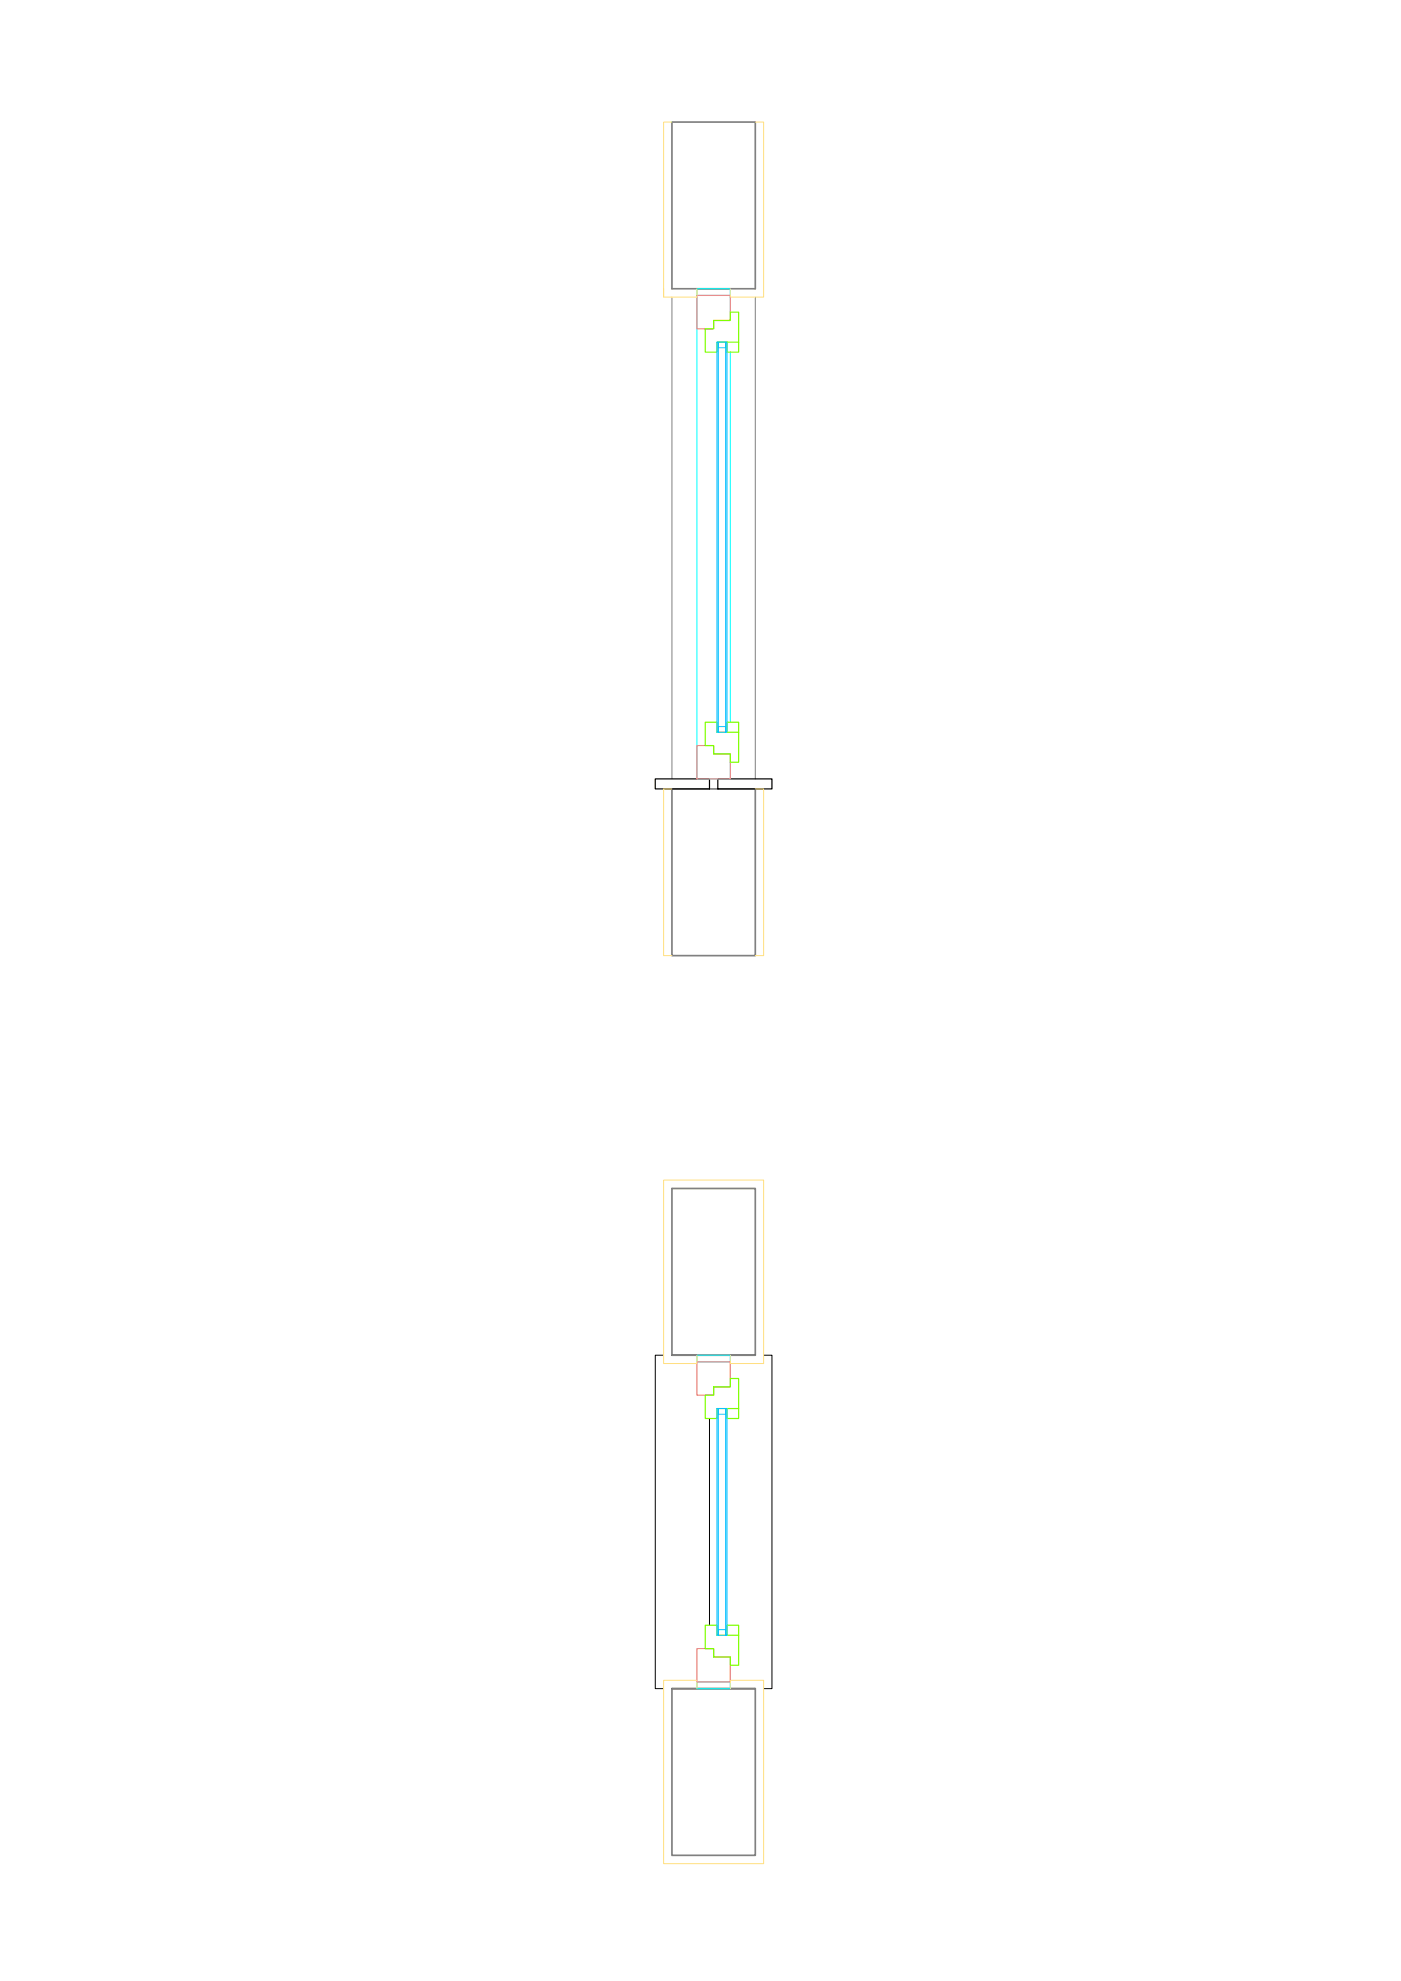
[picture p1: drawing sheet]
<svg xmlns="http://www.w3.org/2000/svg" width="420mm" height="594mm" viewBox="0 0 420 594" stroke-linecap="round" stroke-linejoin="round" font-family="sans-serif">
<!-- layer: Muri -->
<path d="M201.5 36.6h25v50h-25zM201.5 236.6h25v50h-25zM201.5 356.4h25v50h-25zM201.5 506.4h25v50h-25z" fill="none" stroke="#808080" stroke-width=".51"/>
<!-- layer: Marmo finestra -->
<path d="M199 406.4h-2.5v100h2.5M201.5 406.4h11.3M215.3 406.4h11.2M229 406.4h2.5v100h-2.5M212.8 425.4v62M201.5 506.4h11.3M215.3 506.4h11.2" fill="none" stroke="#000" stroke-width=".3"/>
<!-- layer: Muri -->
<path d="M201.5 89.1v144.5M226.5 89.1v144.5" fill="none" stroke="#808080" stroke-width=".3"/>
<!-- layer: Marmo finestra -->
<path d="M196.5 233.6h16.3v3h-16.3zM215.3 233.6h16.2v3h-16.2z" fill="none" stroke="#000" stroke-width=".36"/>
<!-- layer: controtelaio -->
<path d="M209 86.6h10v2h-10zM209 88.6v145h10v-7.5M219 88.6v7.5M219 105.6v111M209 406.4h10v2h-10zM209 504.4h10v2h-10z" fill="none" stroke="#0ff" stroke-width=".3"/>
<!-- layer: Telaio sezione -->
<path d="M209 88.6h10v7.5h-5v2.5h-5zM209 223.6h5v2.5h5v7.5h-10zM209 408.4h10v7.5h-5v2.5h-5zM209 494.4h5v2.5h5v7.5h-10z" fill="none" stroke="#ff7f7f" stroke-width=".36"/>
<!-- layer: Anta+fermavetro -->
<path d="M211.5 98.6h2.5v-2.5h5v-2.5h2.5v9h-6.5v3h-3.5zM218 102.6v3h3.5v-3M211.5 216.6h3.5v3h6.5v9h-2.5v-2.5h-5v-2.5h-2.5zM218 219.6v-3h3.5v3M211.5 418.4h2.5v-2.5h5v-2.5h2.5v9h-6.5v3h-3.5zM218 422.4v3h3.5v-3M211.5 487.4h3.5v3h6.5v9h-2.5v-2.5h-5v-2.5h-2.5zM218 490.4v-3h3.5v3" fill="none" stroke="#7fff00" stroke-width=".36"/>
<!-- layer: Distanziatore+vetro -->
<path d="M215 102.6h.4v117h-.4zM215.4 102.6h2.2v1.7h-2.2zM217.6 102.6h.4v117h-.4zM215.4 217.9h2.2v1.7h-2.2zM215 422.4h.4v68h-.4zM215.4 422.4h2.2v1.7h-2.2zM215.4 488.7h2.2v1.7h-2.2zM217.6 490.4v-68h.4v68h-.4h.4" fill="none" stroke="#00bfff" stroke-width=".3"/>
<!-- layer: Intonaco -->
<path d="M201.5 36.6h-2.5v52.5h10v-2.5M226.5 36.6h2.5v52.5h-10v-2.5M199 86.6v2.5M201.5 236.6h-2.5v50h2.5M226.5 236.6h2.5v50h-2.5M209 406.4v2.5h-10v-55h30v55h-10v-2.5M209 506.4v-2.5h-10v55h30v-55h-10v2.5" fill="none" stroke="#ffdf7f" stroke-width=".3"/>
</svg>
